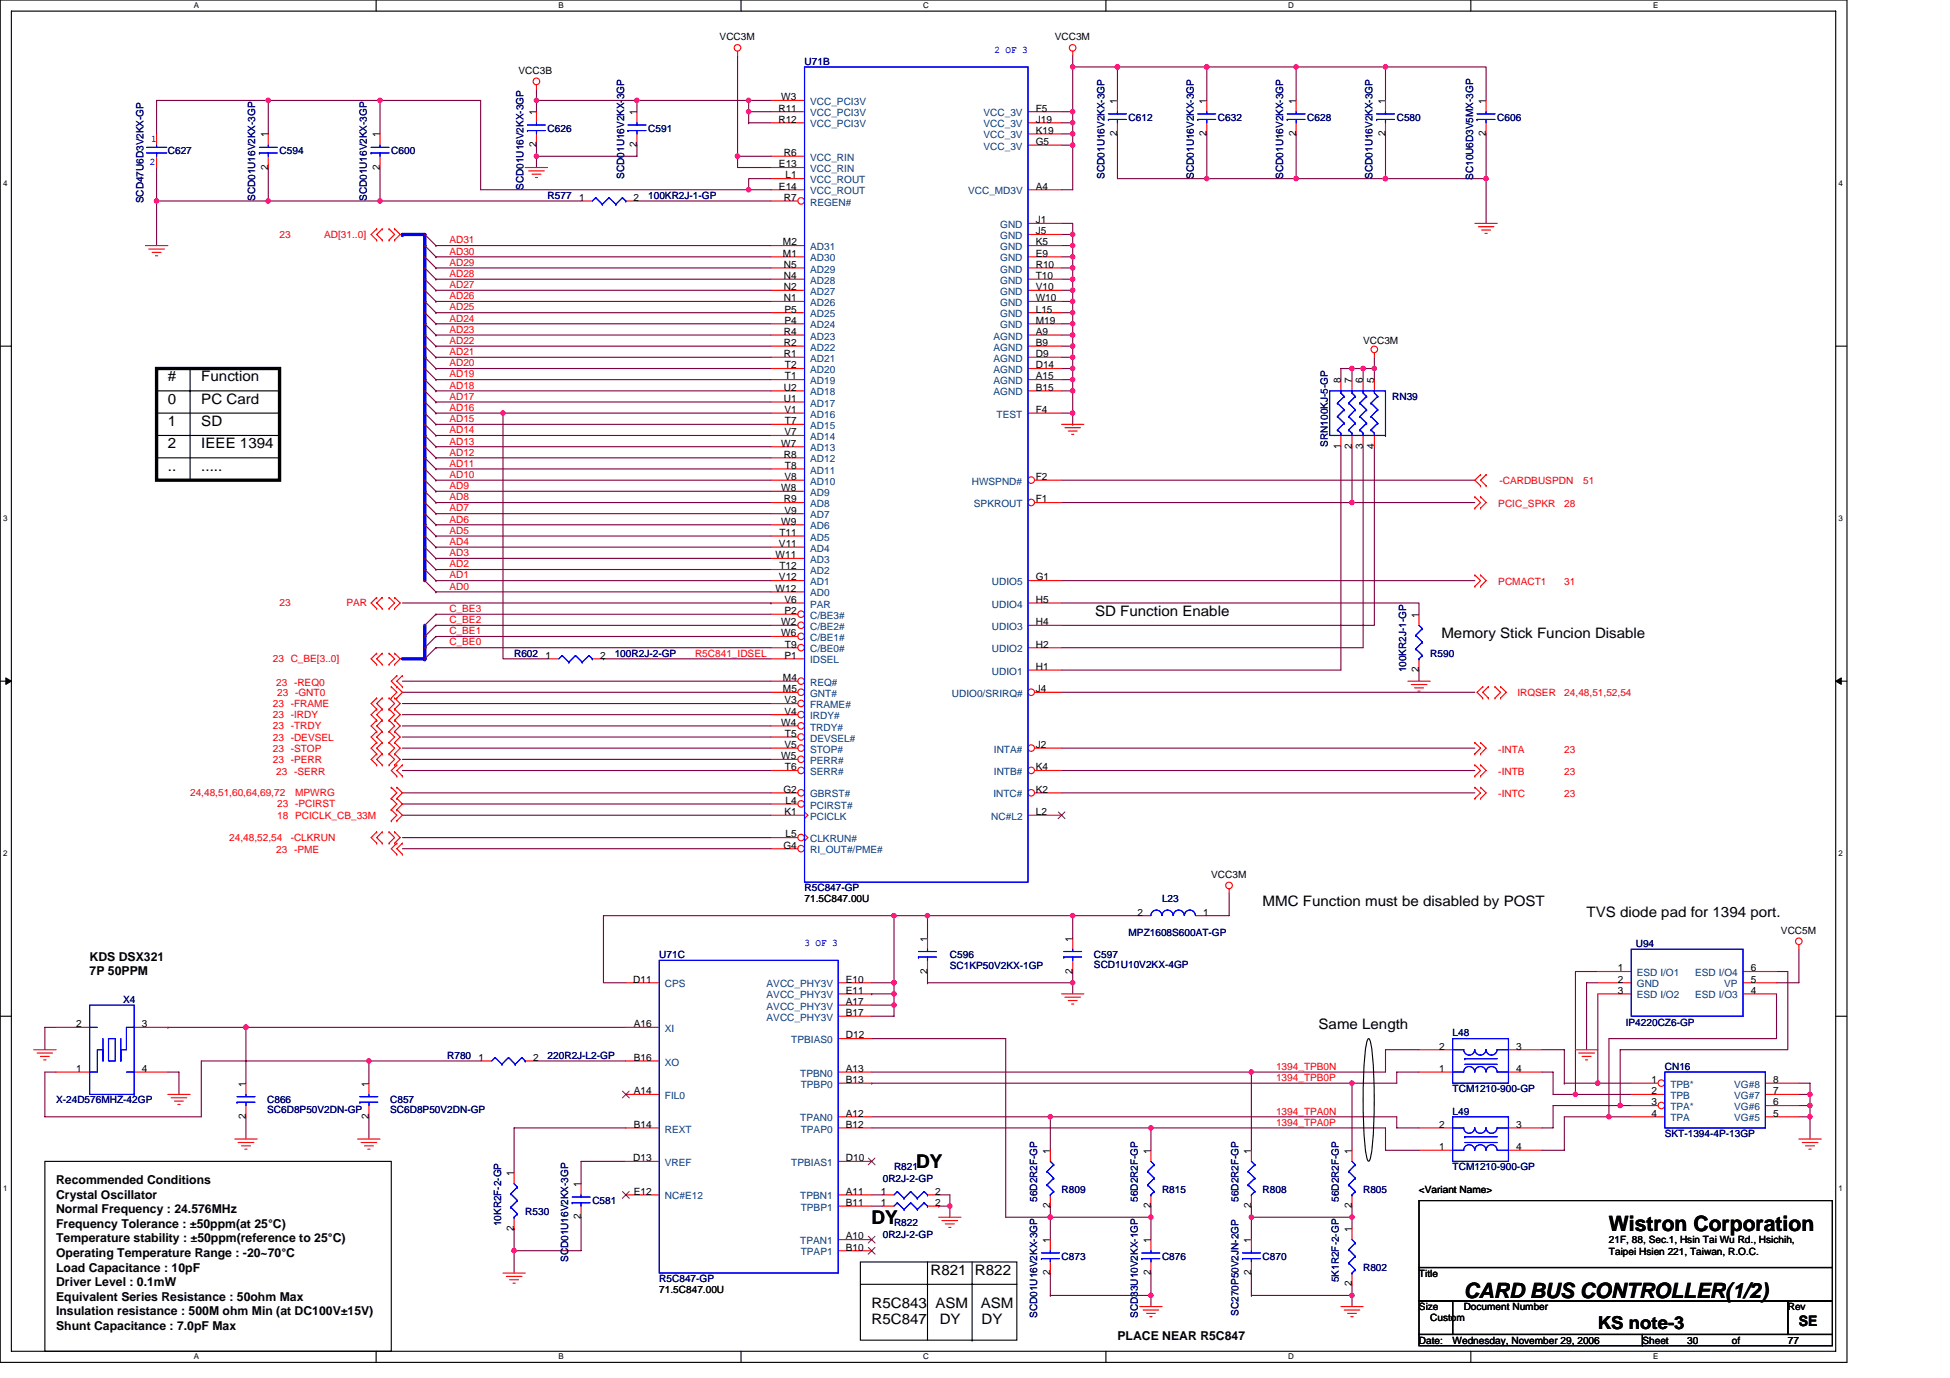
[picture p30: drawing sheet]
<svg xmlns="http://www.w3.org/2000/svg" width="297mm" height="210mm" viewBox="0 0 297 210" stroke-linecap="round" stroke-linejoin="round" font-family="sans-serif">
<defs><g id="words">
<g font-size="3.2">
<text x="245.1" y="187.6">Wistron Corporation</text>
<text x="223" y="197.8">CARD BUS CONTROLLER(1/2)</text>
</g>
<g font-size="2.9">
<text x="139.6" y="177.9">DY</text>
<text x="132.8" y="186.5">DY</text>
</g>
<text font-size="2.7" x="243.4" y="202.5">KS note-3</text>
<g font-size="2.2">
<text x="25.6" y="58.1">#</text>
<text x="30.7" y="58.1">Function</text>
<text x="25.6" y="61.5">0</text>
<text x="25.6" y="64.9">1</text>
<text x="30.7" y="61.5">PC Card</text>
<text x="30.7" y="64.9">SD</text>
<text x="25.6" y="68.3">2</text>
<text x="25.6" y="71.7">..</text>
<text x="30.7" y="68.3">IEEE 1394</text>
<text x="30.7" y="71.7">.....</text>
<text x="166.8" y="93.9">SD Function Enable</text>
<text x="219.6" y="97.3">Memory Stick Funcion Disable</text>
<text x="192.3" y="138.1">MMC Function must be disabled by POST</text>
<text x="241.7" y="139.8">TVS diode pad for 1394 port.</text>
<text x="200.8" y="156.8">Same Length</text>
<text x="141.7" y="194.3">R821 R822</text>
<text x="132.8" y="199.3">R5C843 ASM</text>
<text x="132.8" y="201.8">R5C847</text>
<text x="143.1" y="201.8">DY</text>
<text x="149.4" y="199.3">ASM</text>
<text x="149.5" y="201.8">DY</text>
<text x="274" y="202">SE</text>
</g>
<g font-size="1.9">
<text x="13.6" y="146.4">KDS DSX321</text>
<text x="13.6" y="148.6">7P 50PPM</text>
<text x="8.5" y="180.4">Recommended Conditions</text>
<text x="8.5" y="182.6">Crystal Oscillator</text>
<text x="8.5" y="184.9">Normal Frequency : 24.576MHz</text>
<text x="8.5" y="187.1">Frequency Tolerance : ±50ppm(at 25°C)</text>
<text x="8.5" y="189.3">Temperature stability : ±50ppm(reference to 25°C)</text>
<text x="8.5" y="191.5">Operating Temperature Range : -20~70°C</text>
<text x="8.5" y="193.8">Load Capacitance : 10pF</text>
<text x="8.5" y="196">Driver Level : 0.1mW</text>
<text x="8.5" y="198.2">Equivalent Series Resistance : 50ohm Max</text>
<text x="8.5" y="200.4">Insulation resistance : 500M ohm Min (at DC100V±15V)</text>
<text x="8.5" y="202.6">Shunt Capacitance : 7.0pF Max</text>
<text x="170.2" y="204.2">PLACE NEAR R5C847</text>
</g>
<g font-size="1.5">
<text x="79" y="11.2">VCC3B</text>
<text x="109.6" y="6.1">VCC3M</text>
<text x="160.7" y="6.1">VCC3M</text>
<text x="81.7" y="17.5" transform="rotate(-90 81.7 17.5)">1</text>
<text x="97" y="17.5" transform="rotate(-90 97 17.5)">1</text>
<text x="118.6" y="17">R11</text>
<text x="119" y="15.3">W3</text>
<text x="157.8" y="17">F5</text>
<text x="170.2" y="15.8" transform="rotate(-90 170.2 15.8)">1</text>
<text x="183.8" y="15.8" transform="rotate(-90 183.8 15.8)">1</text>
<text x="197.4" y="15.8" transform="rotate(-90 197.4 15.8)">1</text>
<text x="211" y="15.8" transform="rotate(-90 211 15.8)">1</text>
<text x="226.4" y="15.8" transform="rotate(-90 226.4 15.8)">1</text>
<text x="40.8" y="20.9" transform="rotate(-90 40.8 20.9)">1</text>
<text x="57.9" y="20.9" transform="rotate(-90 57.9 20.9)">1</text>
<text x="81.7" y="22.4" transform="rotate(-90 81.7 22.4)">2</text>
<text x="97" y="22.4" transform="rotate(-90 97 22.4)">2</text>
<text x="118.6" y="18.7">R12</text>
<text x="119.4" y="23.8">R6</text>
<text x="157.8" y="22.1">G5</text>
<text x="157.8" y="18.7">J19</text>
<text x="157.8" y="20.4">K19</text>
<text x="170.2" y="20.7" transform="rotate(-90 170.2 20.7)">2</text>
<text x="183.8" y="20.7" transform="rotate(-90 183.8 20.7)">2</text>
<text x="197.4" y="20.7" transform="rotate(-90 197.4 20.7)">2</text>
<text x="211" y="20.7" transform="rotate(-90 211 20.7)">2</text>
<text x="226.4" y="20.7" transform="rotate(-90 226.4 20.7)">2</text>
<text x="40.8" y="25.8" transform="rotate(-90 40.8 25.8)">2</text>
<text x="57.9" y="25.8" transform="rotate(-90 57.9 25.8)">2</text>
<text x="118.7" y="25.5">E13</text>
<text x="118.7" y="28.9">E14</text>
<text x="119.7" y="27.2">L1</text>
<text x="157.8" y="28.9">A4</text>
<text x="88.2" y="30.6">1</text>
<text x="96.5" y="30.6">2</text>
<text x="119.4" y="30.6">R7</text>
<text x="157.8" y="34">J1</text>
<text x="157.8" y="35.7">J5</text>
<text x="119.3" y="39.1">M1</text>
<text x="119.3" y="37.4">M2</text>
<text x="119.4" y="40.8">N5</text>
<text x="157.8" y="37.4">K5</text>
<text x="157.8" y="39.1">E9</text>
<text x="157.8" y="40.8">R10</text>
<text x="119.4" y="45.9">N1</text>
<text x="119.4" y="44.2">N2</text>
<text x="119.4" y="42.5">N4</text>
<text x="119.5" y="47.6">P5</text>
<text x="157.8" y="42.5">T10</text>
<text x="157.8" y="44.2">V10</text>
<text x="157.8" y="45.9">W10</text>
<text x="157.8" y="47.6">L15</text>
<text x="119.4" y="52.7">R2</text>
<text x="119.4" y="51">R4</text>
<text x="119.5" y="49.3">P4</text>
<text x="157.8" y="49.3">M19</text>
<text x="157.8" y="51">A9</text>
<text x="157.8" y="52.7">B9</text>
<text x="207.6" y="52.4">VCC3M</text>
<text x="119.4" y="59.5">U2</text>
<text x="119.4" y="54.4">R1</text>
<text x="119.6" y="57.8">T1</text>
<text x="119.6" y="56.1">T2</text>
<text x="157.8" y="56.1">D14</text>
<text x="157.8" y="57.8">A15</text>
<text x="157.8" y="59.5">B15</text>
<text x="157.8" y="54.4">D9</text>
<text x="204.2" y="58.4" transform="rotate(-90 204.2 58.4)">8</text>
<text x="205.9" y="58.4" transform="rotate(-90 205.9 58.4)">7</text>
<text x="207.6" y="58.4" transform="rotate(-90 207.6 58.4)">6</text>
<text x="209.3" y="58.4" transform="rotate(-90 209.3 58.4)">5</text>
<text x="119.4" y="61.2">U1</text>
<text x="119.5" y="62.9">V1</text>
<text x="119.6" y="64.6">T7</text>
<text x="157.8" y="62.9">F4</text>
<text x="119" y="68.1">W7</text>
<text x="119.4" y="69.7">R8</text>
<text x="119.5" y="66.3">V7</text>
<text x="119.6" y="71.4">T8</text>
<text x="204.2" y="68.4" transform="rotate(-90 204.2 68.4)">1</text>
<text x="205.9" y="68.4" transform="rotate(-90 205.9 68.4)">2</text>
<text x="207.6" y="68.4" transform="rotate(-90 207.6 68.4)">3</text>
<text x="209.3" y="68.4" transform="rotate(-90 209.3 68.4)">4</text>
<text x="119" y="74.8">W8</text>
<text x="119.4" y="76.6">R9</text>
<text x="119.5" y="73.2">V8</text>
<text x="157.8" y="73.2">F2</text>
<text x="157.8" y="76.6">F1</text>
<text x="118.7" y="83.4">V11</text>
<text x="118.7" y="81.7">T11</text>
<text x="119" y="79.9">W9</text>
<text x="119.5" y="78.3">V9</text>
<text x="118.1" y="85.1">W11</text>
<text x="118.7" y="88.5">V12</text>
<text x="118.7" y="86.8">T12</text>
<text x="157.8" y="88.5">G1</text>
<text x="118.1" y="90.2">W12</text>
<text x="119" y="95.3">W2</text>
<text x="119.5" y="93.6">P2</text>
<text x="119.5" y="91.9">V6</text>
<text x="157.8" y="91.9">H5</text>
<text x="157.8" y="95.3">H4</text>
<text x="216.1" y="94.1" transform="rotate(-90 216.1 94.1)">1</text>
<text x="83.1" y="100.4">1</text>
<text x="91.4" y="100.4">2</text>
<text x="119" y="97">W6</text>
<text x="119.5" y="100.4">P1</text>
<text x="119.6" y="98.7">T9</text>
<text x="157.8" y="98.7">H2</text>
<text x="119.3" y="103.8">M4</text>
<text x="119.3" y="105.5">M5</text>
<text x="119.5" y="107.2">V3</text>
<text x="157.8" y="102.1">H1</text>
<text x="157.8" y="105.5">J4</text>
<text x="216.1" y="102.4" transform="rotate(-90 216.1 102.4)">2</text>
<text x="119" y="110.6">W4</text>
<text x="119.5" y="114">V5</text>
<text x="119.5" y="108.9">V4</text>
<text x="119.6" y="112.3">T5</text>
<text x="157.8" y="114">J2</text>
<text x="119" y="115.7">W5</text>
<text x="119.6" y="117.4">T6</text>
<text x="157.8" y="117.4">K4</text>
<text x="119.3" y="120.8">G2</text>
<text x="119.5" y="124.2">K1</text>
<text x="119.7" y="122.5">L4</text>
<text x="157.8" y="124.2">L2</text>
<text x="157.8" y="120.8">K2</text>
<text x="119.3" y="129.3">G4</text>
<text x="119.7" y="127.6">L5</text>
<text x="122.6" y="137.5">71.5C847.00U</text>
<text x="184.5" y="133.8">VCC3M</text>
<text x="141.3" y="143.5" transform="rotate(-90 141.3 143.5)">1</text>
<text x="163.4" y="143.5" transform="rotate(-90 163.4 143.5)">1</text>
<text x="173.3" y="139.5">2</text>
<text x="183.3" y="139.5">1</text>
<text x="271.3" y="142.3">VCC5M</text>
<text x="96.5" y="149.7">D11</text>
<text x="128.9" y="149.7">E10</text>
<text x="141.3" y="148.4" transform="rotate(-90 141.3 148.4)">2</text>
<text x="163.4" y="148.4" transform="rotate(-90 163.4 148.4)">2</text>
<text x="246.5" y="148">1</text>
<text x="246.5" y="149.7">2</text>
<text x="266.7" y="149.7">5</text>
<text x="266.7" y="148">6</text>
<text x="128.9" y="151.4">E11</text>
<text x="128.9" y="153.1">A17</text>
<text x="128.9" y="154.8">B17</text>
<text x="246.5" y="151.4">3</text>
<text x="266.7" y="151.4">4</text>
<text x="11.6" y="156.5">2</text>
<text x="21.6" y="156.5">3</text>
<text x="72.9" y="161.6">1</text>
<text x="81.2" y="161.6">2</text>
<text x="96.5" y="156.5">A16</text>
<text x="96.5" y="161.6">B16</text>
<text x="128.9" y="158.2">D12</text>
<text x="219.2" y="159.9">2</text>
<text x="231" y="159.9">3</text>
<text x="11.6" y="163.3">1</text>
<text x="21.6" y="163.3">4</text>
<text x="37.4" y="165.6" transform="rotate(-90 37.4 165.6)">1</text>
<text x="56.2" y="165.6" transform="rotate(-90 56.2 165.6)">1</text>
<text x="96.5" y="166.8">A14</text>
<text x="128.9" y="163.3">A13</text>
<text x="128.9" y="165">B13</text>
<text x="219.2" y="163.3">1</text>
<text x="231" y="163.3">4</text>
<text x="251.6" y="165">1</text>
<text x="251.6" y="166.8">2</text>
<text x="270.1" y="166.8">7</text>
<text x="270.1" y="165">8</text>
<text x="37.4" y="170.5" transform="rotate(-90 37.4 170.5)">2</text>
<text x="56.2" y="170.5" transform="rotate(-90 56.2 170.5)">2</text>
<text x="96.5" y="171.9">B14</text>
<text x="128.9" y="170.2">A12</text>
<text x="128.9" y="171.9">B12</text>
<text x="219.2" y="171.9">2</text>
<text x="231" y="171.9">3</text>
<text x="251.6" y="168.4">3</text>
<text x="251.6" y="170.2">4</text>
<text x="270.1" y="170.2">5</text>
<text x="270.1" y="168.4">6</text>
<text x="78.3" y="179.2" transform="rotate(-90 78.3 179.2)">1</text>
<text x="96.5" y="177">D13</text>
<text x="128.9" y="177">D10</text>
<text x="160" y="175.8" transform="rotate(-90 160 175.8)">1</text>
<text x="175.3" y="175.8" transform="rotate(-90 175.3 175.8)">1</text>
<text x="190.6" y="175.8" transform="rotate(-90 190.6 175.8)">1</text>
<text x="205.9" y="175.8" transform="rotate(-90 205.9 175.8)">1</text>
<text x="219.2" y="175.3">1</text>
<text x="231" y="175.3">4</text>
<text x="88.5" y="185.8" transform="rotate(-90 88.5 185.8)">2</text>
<text x="88.5" y="180.9" transform="rotate(-90 88.5 180.9)">1</text>
<text x="96.5" y="182.1">E12</text>
<text x="128.9" y="182.1">A11</text>
<text x="128.9" y="183.8">B11</text>
<text x="134.2" y="182.1">1</text>
<text x="134.2" y="183.8">1</text>
<text x="142.5" y="182.1">2</text>
<text x="142.5" y="183.8">2</text>
<text x="160" y="184.1" transform="rotate(-90 160 184.1)">2</text>
<text x="175.3" y="184.1" transform="rotate(-90 175.3 184.1)">2</text>
<text x="190.6" y="184.1" transform="rotate(-90 190.6 184.1)">2</text>
<text x="205.9" y="184.1" transform="rotate(-90 205.9 184.1)">2</text>
<text x="216.2" y="181.8">&lt;Variant Name&gt;</text>
<text x="78.3" y="187.5" transform="rotate(-90 78.3 187.5)">2</text>
<text x="128.9" y="188.9">A10</text>
<text x="128.9" y="190.6">B10</text>
<text x="160" y="189.4" transform="rotate(-90 160 189.4)">1</text>
<text x="175.3" y="189.4" transform="rotate(-90 175.3 189.4)">1</text>
<text x="190.6" y="189.4" transform="rotate(-90 190.6 189.4)">1</text>
<text x="205.9" y="187.7" transform="rotate(-90 205.9 187.7)">1</text>
<text x="245.1" y="189.4">21F, 88, Sec.1, Hsin Tai Wu Rd., Hsichih,</text>
<text x="245.1" y="191.2">Taipei Hsien 221, Taiwan, R.O.C.</text>
<text x="100.4" y="197.1">71.5C847.00U</text>
<text x="160" y="194.3" transform="rotate(-90 160 194.3)">2</text>
<text x="175.3" y="194.3" transform="rotate(-90 175.3 194.3)">2</text>
<text x="190.6" y="194.3" transform="rotate(-90 190.6 194.3)">2</text>
<text x="205.9" y="196" transform="rotate(-90 205.9 196)">2</text>
<text x="216.2" y="194.5">Title</text>
<text x="216.2" y="199.6">Size</text>
<text x="217.9" y="201.3">Custom</text>
<text x="223" y="199.6">Document Number</text>
<text x="272.3" y="199.6">Rev</text>
<text x="216.2" y="204.7">Date:</text>
<text x="221.3" y="204.7">Wednesday, November 29, 2006</text>
<text x="250.2" y="204.7">Sheet</text>
<text x="257" y="204.7">30</text>
<text x="263.8" y="204.7">of</text>
<text x="272.3" y="204.7">77</text>
</g>
<g font-size="1.5" fill="#000080">
<text x="122.6" y="9.9">U71B</text>
<text x="25.6" y="23.5">C627</text>
<text x="42.6" y="23.5">C594</text>
<text x="59.6" y="23.5">C600</text>
<text x="83.4" y="20.1">C626</text>
<text x="98.7" y="20.1">C591</text>
<text x="171.9" y="18.4">C612</text>
<text x="185.5" y="18.4">C632</text>
<text x="199.1" y="18.4">C628</text>
<text x="212.8" y="18.4">C580</text>
<text x="228.1" y="18.4">C606</text>
<text x="79.7" y="28.9" transform="rotate(-90 79.7 28.9)">SCD01U16V2KX-3GP</text>
<text x="95.1" y="27.2" transform="rotate(-90 95.1 27.2)">SCD01U16V2KX-3GP</text>
<text x="168.2" y="27.2" transform="rotate(-90 168.2 27.2)">SCD01U16V2KX-3GP</text>
<text x="181.8" y="27.2" transform="rotate(-90 181.8 27.2)">SCD01U16V2KX-3GP</text>
<text x="195.4" y="27.2" transform="rotate(-90 195.4 27.2)">SCD01U16V2KX-3GP</text>
<text x="209.1" y="27.2" transform="rotate(-90 209.1 27.2)">SCD01U16V2KX-3GP</text>
<text x="224.4" y="27.4" transform="rotate(-90 224.4 27.4)">SC10U6D3V5MX-3GP</text>
<text x="21.9" y="31" transform="rotate(-90 21.9 31)">SCD47U6D3V2KX-GP</text>
<text x="38.9" y="30.6" transform="rotate(-90 38.9 30.6)">SCD01U16V2KX-3GP</text>
<text x="55.9" y="30.6" transform="rotate(-90 55.9 30.6)">SCD01U16V2KX-3GP</text>
<text x="83.4" y="30.3">R577</text>
<text x="98.7" y="30.3">100KR2J-1-GP</text>
<text x="212.1" y="60.9">RN39</text>
<text x="202.3" y="68.1" transform="rotate(-90 202.3 68.1)">SRN100KJ-5-GP</text>
<text x="78.3" y="100.1">R602</text>
<text x="93.6" y="100.1">100R2J-2-GP</text>
<text x="217.9" y="100.1">R590</text>
<text x="214.2" y="102.4" transform="rotate(-90 214.2 102.4)">100KR2J-1-GP</text>
<text x="122.6" y="135.8">R5C847-GP</text>
<text x="177" y="137.5">L23</text>
<text x="171.9" y="142.6">MPZ1608S600AT-GP</text>
<text x="100.4" y="146">U71C</text>
<text x="144.7" y="146">C596</text>
<text x="144.7" y="147.7">SC1KP50V2KX-1GP</text>
<text x="166.6" y="146">C597</text>
<text x="166.6" y="147.6">SCD1U10V2KX-4GP</text>
<text x="249.2" y="144.3">U94</text>
<text x="18.8" y="152.8">X4</text>
<text x="68.1" y="161.3">R780</text>
<text x="83.4" y="161.3">220R2J-L2-GP</text>
<text x="221.3" y="157.9">L48</text>
<text x="247.6" y="156.4">IP4220CZ6-GP</text>
<text x="221.3" y="166.4">TCM1210-900-GP</text>
<text x="253.6" y="163">CN16</text>
<text x="8.5" y="168.1">X-24D576MHZ-42GP</text>
<text x="40.7" y="168.1">C866</text>
<text x="40.7" y="169.7">SC6D8P50V2DN-GP</text>
<text x="59.4" y="168.1">C857</text>
<text x="59.4" y="169.7">SC6D8P50V2DN-GP</text>
<text x="221.3" y="169.8">L49</text>
<text x="253.6" y="173.2">SKT-1394-4P-13GP</text>
<text x="136.2" y="178.4">R821</text>
<text x="221.3" y="178.4">TCM1210-900-GP</text>
<text x="80" y="185.2">R530</text>
<text x="90.2" y="183.5">C581</text>
<text x="134.5" y="180.1">0R2J-2-GP</text>
<text x="158" y="183.1" transform="rotate(-90 158 183.1)">56D2R2F-GP</text>
<text x="161.7" y="181.8">R809</text>
<text x="173.3" y="183.1" transform="rotate(-90 173.3 183.1)">56D2R2F-GP</text>
<text x="177" y="181.8">R815</text>
<text x="188.7" y="183.1" transform="rotate(-90 188.7 183.1)">56D2R2F-GP</text>
<text x="192.3" y="181.8">R808</text>
<text x="204" y="183.1" transform="rotate(-90 204 183.1)">56D2R2F-GP</text>
<text x="207.6" y="181.8">R805</text>
<text x="76.3" y="186.9" transform="rotate(-90 76.3 186.9)">10KR2F-2-GP</text>
<text x="134.5" y="188.6">0R2J-2-GP</text>
<text x="136.2" y="186.9">R822</text>
<text x="161.7" y="192">C873</text>
<text x="177" y="192">C876</text>
<text x="192.3" y="192">C870</text>
<text x="86.5" y="192.3" transform="rotate(-90 86.5 192.3)">SCD01U16V2KX-3GP</text>
<text x="100.4" y="195.4">R5C847-GP</text>
<text x="204" y="195.4" transform="rotate(-90 204 195.4)">5K1R2F-2-GP</text>
<text x="207.6" y="193.7">R802</text>
<text x="158" y="200.8" transform="rotate(-90 158 200.8)">SCD01U16V2KX-3GP</text>
<text x="173.3" y="200.8" transform="rotate(-90 173.3 200.8)">SCD33U10V2KX-1GP</text>
<text x="188.7" y="200.5" transform="rotate(-90 188.7 200.5)">SC270P50V2JN-2GP</text>
</g>
<g font-size="1.5" fill="#00f">
<text x="151.5" y="8">2 OF 3</text>
<text x="23" y="21.6">1</text>
<text x="22.8" y="25.2">2</text>
<text x="122.6" y="144.1">3 OF 3</text>
</g>
<g font-size="1.5" fill="#004080">
<text x="123.4" y="16">VCC_PCI3V</text>
<text x="123.4" y="17.7">VCC_PCI3V</text>
<text x="149.8" y="17.7">VCC_3V</text>
<text x="123.4" y="19.4">VCC_PCI3V</text>
<text x="149.8" y="22.8">VCC_3V</text>
<text x="149.8" y="19.4">VCC_3V</text>
<text x="149.8" y="21.1">VCC_3V</text>
<text x="123.4" y="27.9">VCC_ROUT</text>
<text x="123.4" y="24.5">VCC_RIN</text>
<text x="123.4" y="26.2">VCC_RIN</text>
<text x="123.4" y="29.6">VCC_ROUT</text>
<text x="147.5" y="29.6">VCC_MD3V</text>
<text x="123.4" y="31.3">REGEN#</text>
<text x="152.4" y="34.7">GND</text>
<text x="123.4" y="41.5">AD29</text>
<text x="123.4" y="39.8">AD30</text>
<text x="123.4" y="38.1">AD31</text>
<text x="152.4" y="36.4">GND</text>
<text x="152.4" y="38.1">GND</text>
<text x="152.4" y="39.8">GND</text>
<text x="152.4" y="41.5">GND</text>
<text x="123.4" y="46.6">AD26</text>
<text x="123.4" y="44.9">AD27</text>
<text x="123.4" y="43.2">AD28</text>
<text x="152.4" y="43.2">GND</text>
<text x="152.4" y="44.9">GND</text>
<text x="152.4" y="46.6">GND</text>
<text x="123.4" y="53.4">AD22</text>
<text x="123.4" y="51.8">AD23</text>
<text x="123.4" y="50">AD24</text>
<text x="123.4" y="48.3">AD25</text>
<text x="151.3" y="51.8">AGND</text>
<text x="151.3" y="53.4">AGND</text>
<text x="152.4" y="48.3">GND</text>
<text x="152.4" y="50">GND</text>
<text x="123.4" y="58.5">AD19</text>
<text x="123.4" y="56.9">AD20</text>
<text x="123.4" y="55.1">AD21</text>
<text x="151.3" y="56.9">AGND</text>
<text x="151.3" y="58.5">AGND</text>
<text x="151.3" y="55.1">AGND</text>
<text x="123.4" y="65.4">AD15</text>
<text x="123.4" y="63.6">AD16</text>
<text x="123.4" y="62">AD17</text>
<text x="123.4" y="60.3">AD18</text>
<text x="151.3" y="60.3">AGND</text>
<text x="151.8" y="63.6">TEST</text>
<text x="123.4" y="70.5">AD12</text>
<text x="123.4" y="68.8">AD13</text>
<text x="123.4" y="67.1">AD14</text>
<text x="123.4" y="77.3">AD8</text>
<text x="123.4" y="75.6">AD9</text>
<text x="123.4" y="73.9">AD10</text>
<text x="123.4" y="72.2">AD11</text>
<text x="148" y="73.9">HWSPND#</text>
<text x="148.4" y="77.3">SPKROUT</text>
<text x="123.4" y="82.4">AD5</text>
<text x="123.4" y="80.7">AD6</text>
<text x="123.4" y="79">AD7</text>
<text x="123.4" y="89.2">AD1</text>
<text x="123.4" y="87.5">AD2</text>
<text x="123.4" y="85.8">AD3</text>
<text x="123.4" y="84.1">AD4</text>
<text x="151.1" y="89.2">UDIO5</text>
<text x="123.4" y="96">C/BE2#</text>
<text x="123.4" y="94.3">C/BE3#</text>
<text x="123.4" y="90.9">AD0</text>
<text x="123.4" y="92.6">PAR</text>
<text x="151.1" y="92.6">UDIO4</text>
<text x="151.1" y="96">UDIO3</text>
<text x="123.4" y="99.4">C/BE0#</text>
<text x="123.4" y="97.7">C/BE1#</text>
<text x="123.4" y="101.1">IDSEL</text>
<text x="151.1" y="99.4">UDIO2</text>
<text x="123.4" y="104.5">REQ#</text>
<text x="123.4" y="106.2">GNT#</text>
<text x="123.4" y="107.9">FRAME#</text>
<text x="145" y="106.2">UDIO0/SRIRQ#</text>
<text x="151.1" y="102.8">UDIO1</text>
<text x="123.4" y="113">DEVSEL#</text>
<text x="123.4" y="111.3">TRDY#</text>
<text x="123.4" y="109.6">IRDY#</text>
<text x="123.4" y="118.1">SERR#</text>
<text x="123.4" y="116.4">PERR#</text>
<text x="123.4" y="114.7">STOP#</text>
<text x="151.4" y="114.7">INTA#</text>
<text x="151.4" y="118.1">INTB#</text>
<text x="123.4" y="123.2">PCIRST#</text>
<text x="123.4" y="124.9">PCICLK</text>
<text x="123.4" y="121.5">GBRST#</text>
<text x="151" y="124.9">NC#L2</text>
<text x="151.3" y="121.5">INTC#</text>
<text x="123.4" y="130">RI_OUT#/PME#</text>
<text x="123.4" y="128.3">CLKRUN#</text>
<text x="249.3" y="148.7">ESD I/O1</text>
<text x="258.2" y="148.7">ESD I/O4</text>
<text x="101.3" y="150.5">CPS</text>
<text x="116.8" y="150.5">AVCC_PHY3V</text>
<text x="116.8" y="152.1">AVCC_PHY3V</text>
<text x="116.8" y="153.9">AVCC_PHY3V</text>
<text x="116.8" y="155.6">AVCC_PHY3V</text>
<text x="249.3" y="150.5">GND</text>
<text x="249.3" y="152.1">ESD I/O2</text>
<text x="258.2" y="152.1">ESD I/O3</text>
<text x="262.6" y="150.5">VP</text>
<text x="101.3" y="157.2">XI</text>
<text x="120.5" y="159">TPBIAS0</text>
<text x="101.3" y="162.4">XO</text>
<text x="101.3" y="167.5">FIL0</text>
<text x="121.9" y="164.1">TPBN0</text>
<text x="122" y="165.8">TPBP0</text>
<text x="254.4" y="165.8">TPB*</text>
<text x="254.4" y="167.5">TPB</text>
<text x="264.2" y="167.5">VG#7</text>
<text x="264.2" y="165.8">VG#8</text>
<text x="101.3" y="172.6">REXT</text>
<text x="121.9" y="170.9">TPAN0</text>
<text x="122" y="172.6">TPAP0</text>
<text x="254.4" y="169.2">TPA*</text>
<text x="254.4" y="170.9">TPA</text>
<text x="264.2" y="170.9">VG#5</text>
<text x="264.2" y="169.2">VG#6</text>
<text x="101.3" y="177.7">VREF</text>
<text x="120.5" y="177.7">TPBIAS1</text>
<text x="101.3" y="182.8">NC#E12</text>
<text x="121.9" y="182.8">TPBN1</text>
<text x="122" y="184.5">TPBP1</text>
<text x="121.9" y="189.6">TPAN1</text>
<text x="122" y="191.3">TPAP1</text>
</g>
<g font-size="1.5" fill="#f00">
<text x="42.6" y="36.3">23</text>
<text x="49.4" y="36.3">AD[31..0]</text>
<text x="68.4" y="37.1">AD31</text>
<text x="68.4" y="38.8">AD30</text>
<text x="68.4" y="40.5">AD29</text>
<text x="68.4" y="45.6">AD26</text>
<text x="68.4" y="42.2">AD28</text>
<text x="68.4" y="43.9">AD27</text>
<text x="68.4" y="47.3">AD25</text>
<text x="68.4" y="50.7">AD23</text>
<text x="68.4" y="49">AD24</text>
<text x="68.4" y="52.4">AD22</text>
<text x="68.4" y="54.1">AD21</text>
<text x="68.4" y="55.8">AD20</text>
<text x="68.4" y="57.5">AD19</text>
<text x="68.4" y="59.2">AD18</text>
<text x="68.4" y="60.9">AD17</text>
<text x="68.4" y="64.3">AD15</text>
<text x="68.4" y="62.6">AD16</text>
<text x="68.4" y="67.7">AD13</text>
<text x="68.4" y="66">AD14</text>
<text x="68.4" y="69.4">AD12</text>
<text x="68.4" y="71.1">AD11</text>
<text x="68.4" y="72.8">AD10</text>
<text x="68.4" y="76.2">AD8</text>
<text x="68.4" y="74.5">AD9</text>
<text x="68.4" y="77.9">AD7</text>
<text x="228.2" y="77.3">PCIC_SPKR</text>
<text x="228.4" y="73.7">-CARDBUSPDN</text>
<text x="238.3" y="77.3">28</text>
<text x="241.2" y="73.7">51</text>
<text x="68.4" y="79.6">AD6</text>
<text x="68.4" y="81.3">AD5</text>
<text x="68.4" y="83">AD4</text>
<text x="68.4" y="84.8">AD3</text>
<text x="68.4" y="86.4">AD2</text>
<text x="68.4" y="89.9">AD0</text>
<text x="68.4" y="88.1">AD1</text>
<text x="228.2" y="89.2">PCMACT1</text>
<text x="238.3" y="89.2">31</text>
<text x="42.6" y="92.4">23</text>
<text x="52.8" y="92.4">PAR</text>
<text x="68.4" y="93.3">C_BE3</text>
<text x="68.4" y="95">C_BE2</text>
<text x="41.5" y="100.9">23 C_BE[3..0]</text>
<text x="68.4" y="98.4">C_BE0</text>
<text x="68.4" y="96.6">C_BE1</text>
<text x="105.9" y="100.1">R5C841_IDSEL</text>
<text x="41.5" y="107.7">23 -FRAME</text>
<text x="42.1" y="104.5">23 -REQ0</text>
<text x="42.2" y="106">23 -GNT0</text>
<text x="231.1" y="106">IRQSER</text>
<text x="238.3" y="106">24,48,51,52,54</text>
<text x="41.5" y="109.4">23 -IRDY</text>
<text x="41.5" y="111.1">23 -TRDY</text>
<text x="41.5" y="112.8">23 -DEVSEL</text>
<text x="41.5" y="114.5">23 -STOP</text>
<text x="41.5" y="116.2">23 -PERR</text>
<text x="42.1" y="118.1">23 -SERR</text>
<text x="228.2" y="114.7">-INTA</text>
<text x="228.2" y="118.1">-INTB</text>
<text x="238.3" y="114.7">23</text>
<text x="238.3" y="118.1">23</text>
<text x="29" y="121.3">24,48,51,60,64,69,72</text>
<text x="42.2" y="123">23 -PCIRST</text>
<text x="42.2" y="124.8">18 PCICLK_CB_33M</text>
<text x="45" y="121.3">MPWRG</text>
<text x="228.2" y="121.5">-INTC</text>
<text x="238.3" y="121.5">23</text>
<text x="34.9" y="128.1">24,48,52,54</text>
<text x="42.1" y="130">23 -PME</text>
<text x="44.3" y="128.1">-CLKRUN</text>
<text x="194.4" y="163">1394_TPB0N</text>
<text x="194.4" y="164.7">1394_TPB0P</text>
<text x="194.4" y="169.8">1394_TPA0N</text>
<text x="194.4" y="171.5">1394_TPA0P</text>
</g>
<g font-size="1.2">
<text x="29.5" y="1.2">A</text>
<text x="85.1" y="1.2">B</text>
<text x="140.6" y="1.2">C</text>
<text x="196.2" y="1.2">D</text>
<text x="251.8" y="1.2">E</text>
<text x=".5" y="28.3">4</text>
<text x="280.1" y="28.3">4</text>
<text x=".5" y="79.4">3</text>
<text x="280.1" y="79.4">3</text>
<text x=".5" y="130.4">2</text>
<text x="280.1" y="130.4">2</text>
<text x=".5" y="181.5">1</text>
<text x="280.1" y="181.5">1</text>
<text x="29.5" y="207.2">A</text>
<text x="85.1" y="207.2">B</text>
<text x="140.6" y="207.2">C</text>
<text x="196.2" y="207.2">D</text>
<text x="251.8" y="207.2">E</text>
</g>
</g></defs>
<path d="M0 0h281.3v207.6h-281.3zM1.7 1.7h277.9v204.2h-277.9z" fill="none" stroke="#000" stroke-width=".17"/>
<g fill="#fff">
<path d="M29.5 .2h.8v1.3h-.8z"/>
<path d="M29.5 206.1h.8v1.3h-.8z"/>
</g>
<path d="M57.3 0v1.7M57.3 205.9v1.7" fill="none" stroke="#000" stroke-width=".17"/>
<g fill="#fff">
<path d="M85.1 .2h.7v1.3h-.7z"/>
<path d="M85.1 206.1h.7v1.3h-.7z"/>
</g>
<path d="M112.9 0v1.7M112.9 205.9v1.7" fill="none" stroke="#000" stroke-width=".17"/>
<g fill="#fff">
<path d="M140.6 .2h.9v1.3h-.9z"/>
<path d="M140.6 206.1h.9v1.3h-.9z"/>
</g>
<path d="M168.5 0v1.7M168.5 205.9v1.7" fill="none" stroke="#000" stroke-width=".17"/>
<g fill="#fff">
<path d="M196.2 .2h.9v1.3h-.9z"/>
<path d="M196.2 206.1h.9v1.3h-.9z"/>
</g>
<path d="M224 0v1.7M224 205.9v1.7" fill="none" stroke="#000" stroke-width=".17"/>
<g fill="#fff">
<path d="M251.8 .2h.8v1.3h-.8z"/>
<path d="M251.8 206.1h.8v1.3h-.8z"/>
<path d="M.5 27.2h.6v1.4h-.6z"/>
<path d="M280.1 27.2h.6v1.4h-.6z"/>
<path d="M.5 78.3h.6v1.3h-.6z"/>
<path d="M280.1 78.3h.6v1.3h-.6z"/>
</g>
<path d="M0 52.7h1.7M279.6 52.7h1.7" fill="none" stroke="#000" stroke-width=".17"/>
<g fill="#fff">
<path d="M.5 129.3h.6v1.4h-.6z"/>
<path d="M280.1 129.3h.6v1.4h-.6z"/>
</g>
<path d="M0 103.8h1.7M279.6 103.8h1.7" fill="none" stroke="#000" stroke-width=".17"/>
<path d="M.9 103.3l.8 .5-.8 .5zM279.6 103.8l.9-.5v1z" fill="#000" stroke="#000" stroke-width=".15"/>
<g fill="#fff">
<path d="M.5 180.4h.6v1.3h-.6z"/>
<path d="M280.1 180.4h.6v1.3h-.6z"/>
</g>
<g fill="none" stroke="#000" stroke-width=".17">
<path d="M23.9 59.6h18.7M29 56.2v17M42.6 59.6h.1M23.9 62.9h18.7M23.9 66.4h18.7M23.9 69.8h18.7M42.6 69.8h.1M0 154.9h1.7M208.3 158.4l.2-.1a2.81 2.81 0 0 1 .5 1.8 72 72 0 0 1-.2 16.4l-.3 .5a2.74 2.74 0 0 1-.5-1.9 80.3 80.3 0 0 1 .1-15.8zM279.6 154.9h1.7M6.8 177h52.8v28.9h-52.8zM131.1 195.7h23.8"/>
<path d="M131.1 192.3h23.8v11.9h-23.8zM141.3 192.3v11.9M148.1 192.3v11.9M216.2 198.2h5.1v5.1h-5.1zM216.2 182.9h62.9v10.2h-62.9zM216.2 193.1h62.9v5.1h-62.9zM221.3 198.2h51v5.1h-51zM272.3 198.2h6.8v5.1h-6.8zM148.1 204.2h.1M216.2 203.3h34v1.8h-34zM250.2 203.3h28.9v1.8h-28.9z"/>
</g>
<g fill="none" stroke="#800040" stroke-width=".17">
<path d="M23.9 15.3v5.1M23.9 15.3h.1M23.9 15.3h17M40.9 15.3v5.1M40.9 15.3h17v5.1M57.9 15.3h15.3v13.6h40.8M57.9 15.3h.1M81.7 15.3v1.7M81.7 15.3h.1M81.7 13.6v1.7M81.7 15.3h32.3M97 15.3v1.7"/>
<path d="M112.3 8.5h.1M112.3 8.5v15.3M114 15.3v1.7h3.5M114 18.7h.1M114 18.7h3.5M114 15.3h3.5M114 15.3h.1M114 17v1.7M161.7 17h1.7M161.7 18.7h1.7M163.4 17h.1M163.4 10.2v6.8"/>
<path d="M163.4 18.7h.1M163.4 8.5v1.7M163.4 17v3.4M163.4 10.2h47.6M170.2 10.2v5.1M170.2 10.2h.1M183.8 10.2h.1M183.8 10.2v5.1M197.4 10.2v5.1M197.4 10.2h.1M211 10.2v5.1M211 10.2h15.4v5.1"/>
<path d="M211 10.2h.1M23.9 30.6v6.8M23.9 30.6h.1M23.9 25.5v5.1M23.9 30.6h17M40.9 25.5v5.1M40.9 30.6h17M57.9 25.5v5.1M57.9 30.6h.1M57.9 30.6h30.6M64.7 35.7h.1M64.7 37.4h.1"/>
<path d="M64.7 39.1h.1M64.7 35.7l1.7 1.7M64.7 37.4l1.7 1.7M64.7 39.1l1.7 1.7M66.4 37.4h.1M66.4 39.1h.1M66.4 37.4h51.1M66.4 39.1h51.1M81.7 22.1v1.7M81.7 23.8h.1M81.7 23.8v1.7M97 22.1v1.7h-15.3"/>
<path d="M97 30.6h20.5M114 28.9h.1M114 28.9h3.5M117.5 23.8h-5.2v1.7h5.2M117.5 27.2h-3.5v1.7M161.7 34h1.7v1.7M161.7 39.1h1.7v1.7M161.7 37.4h1.7v1.7M161.7 35.7h1.7M161.7 22.1h1.7M161.7 20.4h1.7M163.4 39.1h.1"/>
<path d="M163.4 35.7h.1M163.4 37.4h.1M163.4 22.1v6.8h-1.7M163.4 22.1h.1M163.4 20.4h.1M163.4 20.4v1.7M163.4 35.7v1.7M170.2 20.4v6.8h13.6M183.8 27.2h.1M183.8 20.4v6.8M183.8 27.2h42.6M197.4 20.4v6.8"/>
<path d="M197.4 27.2h.1M211 20.4v6.8M211 27.2h.1M226.4 27.2h.1M226.4 20.4v6.8M226.4 27.2v6.8M64.7 40.8h.1M64.7 42.5h.1M64.7 44.2h.1M64.7 45.9h.1M64.7 47.6h.1M64.7 49.3h.1"/>
<path d="M64.7 51.1h.1M64.7 52.7h.1M64.7 54.4h.1M64.7 56.2h.1M64.7 57.8h.1M64.7 59.6h.1M64.7 40.8l1.7 1.7M64.7 42.5l1.7 1.7M64.7 44.2l1.7 1.7M64.7 45.9l1.7 1.7M64.7 47.6l1.7 1.7M64.7 49.3l1.7 1.8"/>
<path d="M64.7 51.1l1.7 1.6M64.7 52.7l1.7 1.7M64.7 54.4l1.7 1.8M64.7 56.2l1.7 1.6M64.7 57.8l1.7 1.8M64.7 59.6l1.7 1.7M66.4 51.1h.1M66.4 45.9h.1M66.4 42.5h.1M66.4 44.2h.1M66.4 40.8h.1M66.4 54.4h.1"/>
<path d="M66.4 47.6h.1M66.4 56.2h.1M66.4 49.3h.1M66.4 57.8h.1M66.4 59.6h.1M66.4 52.7h.1M66.4 51.1h51.1M66.4 45.9h51.1M66.4 42.5h51.1M66.4 44.2h51.1M66.4 40.8h51.1M66.4 54.4h51.1"/>
<path d="M66.4 47.6h51.1M66.4 56.2h51.1M66.4 49.3h51.1M66.4 57.8h51.1M66.4 59.6h51.1M66.4 52.7h51.1M161.7 59.6h1.7M161.7 57.8h1.7v1.8M161.7 56.2h1.7v1.6M161.7 54.4h1.7v1.8M161.7 52.7h1.7v1.7M161.7 51.1h1.7v1.6"/>
<path d="M161.7 49.3h1.7v1.8M161.7 47.6h1.7v1.7M161.7 45.9h1.7v1.7M161.7 44.2h1.7v1.7M161.7 42.5h1.7v1.7M161.7 40.8h1.7M163.4 59.6h.1M163.4 57.8h.1M163.4 56.2h.1M163.4 54.4h.1M163.4 52.7h.1M163.4 51.1h.1"/>
<path d="M163.4 49.3h.1M163.4 47.6h.1M163.4 45.9h.1M163.4 44.2h.1M163.4 40.8h.1M163.4 42.5h.1M163.4 59.6v3.3M163.4 40.8v1.7M204.3 57.8v-1.6h1.6v1.6M205.9 56.2h.1M205.9 56.2h3.5M207.6 56.2h.1"/>
<path d="M207.6 56.2v1.6M209.4 56.2v1.6M209.4 54.4v1.8M64.7 61.3h.1M64.7 62.9h.1M64.7 64.7h.1M64.7 66.4h.1M64.7 68.1h.1M64.7 69.8h.1M64.7 71.5h.1M64.7 73.2h.1M64.7 74.9h.1"/>
<path d="M64.7 76.6h.1M64.7 78.3h.1M64.7 80h.1M64.7 61.3l1.7 1.6M64.7 62.9l1.7 1.8M64.7 64.7l1.7 1.7M64.7 66.4l1.7 1.7M64.7 68.1l1.7 1.7M64.7 69.8l1.7 1.7M64.7 71.5l1.7 1.7M64.7 73.2l1.7 1.7M64.7 74.9l1.7 1.7"/>
<path d="M64.7 76.6l1.7 1.7M64.7 78.3l1.7 1.7M64.7 80l1.7 1.7M66.4 61.3h.1M66.4 64.7h.1M66.4 73.2h.1M66.4 76.6h.1M66.4 68.1h.1M66.4 74.9h.1M66.4 66.4h.1M66.4 69.8h.1M66.4 71.5h.1"/>
<path d="M66.4 78.3h.1M66.4 80h.1M66.4 62.9h10.2v37.5h6.8M66.4 62.9h.1M66.4 61.3h51.1M66.4 64.7h51.1M66.4 73.2h51.1M66.4 76.6h51.1M66.4 68.1h51.1M66.4 74.9h51.1M66.4 66.4h51.1M66.4 69.8h51.1"/>
<path d="M66.4 71.5h51.1M66.4 78.3h51.1M66.4 80h51.1M76.6 62.9h.1M76.6 62.9h40.9M161.7 62.9h1.7v1.8M161.7 73.2h63M163.4 64.7h.1M204.3 68.1v34h-42.6M205.9 76.6h.1M205.9 68.1v8.5h-44.2M205.9 76.6h18.8"/>
<path d="M207.6 68.1v30.6h-45.9M209.4 68.1v27.2h-47.7M61.3 91.9h56.2M64.7 81.7h.1M64.7 83.4h.1M64.7 85.1h.1M64.7 86.8h.1M64.7 88.5h.1M64.7 95.3h.1M64.7 98.7h.1M64.7 97h.1M64.7 81.7l1.7 1.7"/>
<path d="M64.7 83.4l1.7 1.7M64.7 85.1l1.7 1.7M64.7 86.8l1.7 1.7M64.7 88.5l1.7 1.7M66.4 85.1h.1M66.4 86.8h.1M66.4 90.2h.1M66.4 88.5h.1M66.4 81.7h.1M66.4 83.4h.1M66.4 93.6h.1M66.4 98.7h.1"/>
<path d="M66.4 97h.1M66.4 95.3h.1M66.4 85.1h51.1M66.4 86.8h51.1M66.4 90.2h51.1M66.4 88.5h51.1M66.4 81.7h51.1M66.4 83.4h51.1M66.4 93.6h51.1M66.4 98.7h51.1M66.4 97h51.1M66.4 95.3h51.1"/>
<path d="M66.4 93.6l-1.7 1.7M66.4 97l-1.7 1.7M66.4 95.3l-1.7 1.7M66.4 98.7l-1.7 1.7M117.5 91.9h.1M161.7 91.9h54.5v1.7M161.7 88.5h63M61.3 108.9h56.2M61.3 103.8h56.2M61.3 105.5h56.2M61.3 107.2h56.2M61.3 110.6h56.2"/>
<path d="M61.3 112.3h56.2M61.3 115.7h56.2M61.3 117.4h56.2M61.3 114h56.2M64.7 100.4h.1M91.9 100.4h.1M91.9 100.4h25.6M161.7 105.5h63M161.7 114h63M161.7 117.4h63M216.2 102.1v1.7M61.3 120.8h56.2"/>
<path d="M61.3 122.5h56.2M61.3 124.2h56.2M61.3 127.6h56.2M61.3 129.3h56.2M136.2 139.5h5.1v3.4M136.2 139.5h.1M136.2 139.5h-44.3v10.3h3.4M136.2 139.5v11.9M141.3 139.5h.1M141.3 139.5h22.1M161.7 120.8h63M163.4 139.5h10.2"/>
<path d="M163.4 139.5v3.4M187.2 136.1v3.4h-3.4M8.5 156.5h-1.7v3.5M25.6 156.5h.1M25.6 156.5h69.7M37.5 156.5h.1M37.5 156.5v8.6M132.8 149.8h3.4M132.8 153.2h3.4M132.8 151.4h.1M132.8 158.3h20.4v27.2h6.8M132.8 151.4h3.4"/>
<path d="M136.2 153.2v1.7h-3.4M136.2 153.2h.1M136.2 149.8h.1M136.2 151.4v1.8M141.3 148v1.8M141.3 149.8h.1M141.3 149.8h22.1M163.4 149.8v1.6M163.4 148v1.8M216.2 160h-5.2v3.4h-20.4M234.9 160h3.4v5.1M243.4 149.8h-1.7v10.2"/>
<path d="M243.4 148h-3.4v18.8M243.4 151.4v13.7M270.6 148h1.7v12h-25.5v8.5h-10.2v3.4h-1.7M270.6 151.4v6.9h-25.5v11.9h-6.8v5.1h-3.4M274 144.7v5.1h-3.4M8.5 163.4h-1.7v6.8h23.9v-8.5h25.5v3.4M25.6 163.4h1.7v3.4M37.5 170.2v3.4M56.2 161.7h.1M56.2 170.2v3.4M56.2 161.7h17M81.7 161.7h13.6"/>
<path d="M95.3 171.9h-17v6.8M95.3 177h-6.8v3.4M132.8 163.4h57.8M132.8 171.9h42.5M132.8 165.1h.1M132.8 170.2h27.2M132.8 165.1h73.1M160 170.2h.1M160 170.2h52.8v1.7h3.4M160 170.2v5.1M175.3 171.9h.1M175.3 171.9h35.7v3.4h5.2"/>
<path d="M175.3 171.9v3.4M190.6 163.4h.1M190.6 163.4v11.9M205.9 165.1h.1M205.9 165.1v10.2M216.2 163.4h-3.4v1.7h-6.9M234.9 163.4h1.7v3.4h3.4M238.3 165.1h.1M238.3 165.1h5.1M240 166.8h8.5M240 166.8h.1M243.4 165.1h5.1"/>
<path d="M243.4 165.1h.1M245.1 170.2h.1M245.1 170.2h3.4M246.8 168.5h.1M246.8 168.5h1.7M274 170.2h1.7M274 165.1h1.7v1.7M274 166.8h1.7M274 168.5h1.7M275.7 170.2h.1M275.7 166.8h.1M275.7 168.5h.1"/>
<path d="M275.7 166.8v6.8M78.3 187.2v6.8M78.3 187.2h.1M88.5 185.5v5.1h-10.2M132.8 182.1h1.7M132.8 183.8h1.7M143 182.1h1.7v1.7M143 183.8h.1M143 183.8h1.7M144.7 183.8v1.7M160 185.5h.1M160 185.5v3.4"/>
<path d="M160 194v3.4M160 197.4h.1M160 183.8h.1M160 183.8v1.7M160 185.5h15.3M160 197.4h15.3M175.3 197.4v1.7M175.3 183.8v1.7M175.3 185.5v3.4M175.3 194v3.4M190.6 197.4h.1M190.6 185.5h.1"/>
<path d="M190.6 185.5v3.4M190.6 194v3.4M190.6 183.8v1.7M190.6 185.5h15.3M190.6 197.4h15.3M205.9 195.7v1.7M205.9 183.8v1.7M205.9 197.4v1.7M205.9 185.5v1.7"/>
</g>
<g fill="#f0f" stroke="#f0f" stroke-width=".17">
<circle cx="76.6" cy="62.9" r=".33"/>
<circle cx="163.4" cy="59.6" r=".33"/>
<circle cx="163.4" cy="57.8" r=".33"/>
<circle cx="163.4" cy="56.1" r=".33"/>
<circle cx="163.4" cy="54.4" r=".33"/>
<circle cx="163.4" cy="52.7" r=".33"/>
<circle cx="163.4" cy="51" r=".33"/>
<circle cx="163.4" cy="49.3" r=".33"/>
<circle cx="163.4" cy="47.6" r=".33"/>
<circle cx="163.4" cy="45.9" r=".33"/>
<circle cx="163.4" cy="44.2" r=".33"/>
<circle cx="163.4" cy="39.1" r=".33"/>
<circle cx="163.4" cy="35.7" r=".33"/>
<circle cx="163.4" cy="37.4" r=".33"/>
<circle cx="163.4" cy="40.8" r=".33"/>
<circle cx="163.4" cy="42.5" r=".33"/>
<circle cx="163.4" cy="62.9" r=".33"/>
<circle cx="205.9" cy="56.1" r=".33"/>
<circle cx="209.3" cy="56.1" r=".33"/>
<circle cx="207.6" cy="56.1" r=".33"/>
<circle cx="81.7" cy="23.8" r=".33"/>
<circle cx="40.9" cy="30.6" r=".33"/>
<circle cx="23.8" cy="30.6" r=".33"/>
<circle cx="163.4" cy="17" r=".33"/>
<circle cx="163.4" cy="22.1" r=".33"/>
<circle cx="163.4" cy="20.4" r=".33"/>
<circle cx="163.4" cy="18.7" r=".33"/>
<circle cx="163.4" cy="10.2" r=".33"/>
<circle cx="170.2" cy="10.2" r=".33"/>
<circle cx="211" cy="27.2" r=".33"/>
<circle cx="197.4" cy="27.2" r=".33"/>
<circle cx="183.8" cy="27.2" r=".33"/>
<circle cx="183.8" cy="10.2" r=".33"/>
<circle cx="197.4" cy="10.2" r=".33"/>
<circle cx="81.7" cy="15.3" r=".33"/>
<circle cx="114" cy="17" r=".33"/>
<circle cx="97" cy="15.3" r=".33"/>
<circle cx="114" cy="15.3" r=".33"/>
<circle cx="226.4" cy="27.2" r=".33"/>
<circle cx="112.3" cy="23.8" r=".33"/>
<circle cx="114" cy="28.9" r=".33"/>
<circle cx="40.9" cy="15.3" r=".33"/>
<circle cx="57.9" cy="15.3" r=".33"/>
<circle cx="57.9" cy="30.6" r=".33"/>
<circle cx="78.3" cy="190.6" r=".33"/>
<circle cx="56.2" cy="161.7" r=".33"/>
<circle cx="37.4" cy="156.5" r=".33"/>
<circle cx="163.4" cy="139.5" r=".33"/>
<circle cx="141.3" cy="139.5" r=".33"/>
<circle cx="136.2" cy="149.7" r=".33"/>
<circle cx="136.2" cy="139.5" r=".33"/>
<circle cx="136.2" cy="153.2" r=".33"/>
<circle cx="136.2" cy="151.4" r=".33"/>
<circle cx="160" cy="170.2" r=".33"/>
<circle cx="275.7" cy="170.2" r=".33"/>
<circle cx="175.3" cy="185.5" r=".33"/>
<circle cx="160" cy="185.5" r=".33"/>
<circle cx="205.9" cy="197.4" r=".33"/>
<circle cx="175.3" cy="171.9" r=".33"/>
<circle cx="205.9" cy="185.5" r=".33"/>
<circle cx="190.6" cy="185.5" r=".33"/>
<circle cx="175.3" cy="197.4" r=".33"/>
<circle cx="190.6" cy="163.4" r=".33"/>
<circle cx="275.7" cy="166.8" r=".33"/>
<circle cx="205.9" cy="165" r=".33"/>
<circle cx="275.7" cy="168.5" r=".33"/>
<circle cx="246.8" cy="168.5" r=".33"/>
<circle cx="211" cy="10.2" r=".33"/>
<circle cx="163.4" cy="149.7" r=".33"/>
<circle cx="144.7" cy="183.8" r=".33"/>
<circle cx="205.9" cy="76.6" r=".33"/>
<circle cx="245.1" cy="170.2" r=".33"/>
<circle cx="240" cy="166.8" r=".33"/>
<circle cx="243.4" cy="165" r=".33"/>
</g>
<path d="M61.3 35.7h3.4v52.8M61.3 35.7h.1M64.7 95.3v5.1M61.3 100.4h3.4M64.7 100.4h.1" fill="none" stroke="#00f" stroke-width=".51"/>
<g fill="none" stroke="#f00" stroke-width=".17">
<path d="M81.7 12.9v.7M112.3 7.8v.7M163.4 7.8v.7M170.2 15.3v1.7M170.2 18.7v1.7M226.4 15.3v1.7M226.4 18.7v1.7M22.2 37.4h3.4M22.7 38h2.3M23.2 38.5h1.3M23.7 39h.3M23.9 20.4v1.7"/>
<path d="M23.9 23.8v1.7M57.4 36.6h.1M57.4 34.9h.1M57.4 34.9l-.9 .8 .9 .9M57.9 20.4v1.7M57.9 23.8v1.7M58.2 34.9h.1M58.2 36.6h.1M58.2 34.9l-.8 .8 .8 .9M59.3 36.6h.1M59.3 34.9h.1M59.3 34.9l.8 .8-.8 .9"/>
<path d="M60.1 36.6h.1M60.1 34.9h.1M60.1 34.9l.9 .8-.9 .9M80 25.5h3.4M80.5 26h2.4M81 26.5h1.4M81.6 27.1h.3M88.5 30.6h1.7M95.3 30.6h1.7M224.7 34h3.4M225.2 34.5h2.4M225.7 35.1h1.4"/>
<path d="M226.2 35.6h.3M204.3 57.8v1.8M205.9 57.8v1.8M207.6 57.8v1.8M209.4 53.8v.6M209.4 57.8v1.8M161.7 64.7h3.4M162.2 65.2h2.4M162.7 65.7h1.4M163.2 66.2h.4M204.3 66.4v1.7M205.9 66.4v1.7"/>
<path d="M207.6 66.4v1.7M209.4 66.4v1.7M224.7 75.7h.1M224.7 77.4h.1M224.7 75.7l.8 .9-.8 .8M225.5 72.3h.1M225.5 74h.1M225.5 75.7h.1M225.5 77.4h.1M225.5 72.3l-.8 .9 .8 .8M225.5 75.7l.9 .9-.9 .8M226.4 74h.1"/>
<path d="M226.4 72.3h.1M226.4 72.3l-.9 .9 .9 .8M57.4 92.7h.1M57.4 91h.1M57.4 99.5h.1M57.4 91l-.9 .9 .9 .8M57.4 99.5l-.9 .9 .9 .8M58.2 91h.1M58.2 92.7h.1M58.2 99.5h.1M58.2 91l-.8 .9 .8 .8M58.2 99.5l-.8 .9 .8 .8"/>
<path d="M59.3 92.7h.1M59.3 91h.1M59.3 99.5h.1M59.3 91l.8 .9-.8 .8M59.3 99.5l.8 .9-.8 .8M60.1 92.7h.1M60.1 91h.1M60.1 99.5h.1M60.1 91l.9 .9-.9 .8M60.1 99.5l.9 .9-.9 .8M156.6 88.5h5.1M216.2 93.6v1.7"/>
<path d="M224.7 87.6h.1M224.7 89.3h.1M224.7 87.6l.8 .9-.8 .8M225.5 87.6h.1M225.5 89.3h.1M225.5 87.6l.9 .9-.9 .8M57.4 101.2h.1M57.4 108.1h.1M57.4 106.4h.1M57.4 109.7h.1M57.4 111.5h.1M57.4 113.2h.1"/>
<path d="M57.4 114.9h.1M57.4 116.6h.1M57.4 106.4l-.9 .8 .9 .9M57.4 108.1l-.9 .8 .9 .8M57.4 109.7l-.9 .9 .9 .9M57.4 111.5l-.9 .8 .9 .9M57.4 113.2l-.9 .8 .9 .9M57.4 114.9l-.9 .8 .9 .9M58.2 101.2h.1M58.2 106.4h.1M58.2 108.1h.1M58.2 109.7h.1"/>
<path d="M58.2 111.5h.1M58.2 113.2h.1M58.2 114.9h.1M58.2 116.6h.1M58.2 106.4l-.8 .8 .8 .9M58.2 108.1l-.8 .8 .8 .8M58.2 109.7l-.8 .9 .8 .9M58.2 111.5l-.8 .8 .8 .9M58.2 113.2l-.8 .8 .8 .9M58.2 114.9l-.8 .8 .8 .9M59.3 101.2h.1M59.3 108.1h.1"/>
<path d="M59.3 106.4h.1M59.3 109.7h.1M59.3 111.5h.1M59.3 113.2h.1M59.3 114.9h.1M59.3 116.6h.1M59.3 106.4l.8 .8-.8 .9M59.3 108.1l.8 .8-.8 .8M59.3 109.7l.8 .9-.8 .9M59.3 111.5l.8 .8-.8 .9M59.3 113.2l.8 .8-.8 .9M59.3 114.9l.8 .8-.8 .9"/>
<path d="M59.6 106.4h.1M59.6 104.6h.1M59.6 120h.1M59.6 104.6l.8 .9-.8 .9M59.6 120l.8 .8-.8 .9M60.1 101.2h.1M60.1 108.1h.1M60.1 106.4h.1M60.1 109.7h.1M60.1 111.5h.1M60.1 113.2h.1M60.1 114.9h.1"/>
<path d="M60.1 116.6h.1M60.1 106.4l.9 .8-.9 .9M60.1 108.1l.9 .8-.9 .8M60.1 109.7l.9 .9-.9 .9M60.1 111.5l.9 .8-.9 .9M60.1 113.2l.9 .8-.9 .9M60.1 114.9l.9 .8-.9 .9M60.4 116.6h.1M60.4 118.3h.1M60.4 103h.1M60.4 104.6h.1M60.4 106.4h.1"/>
<path d="M60.4 120h.1M60.4 116.6l-.8 .8 .8 .9M60.4 103l-.8 .8 1.7 1.7-.9 .9M60.4 120l.9 .8-.9 .9M61.3 116.6h.1M61.3 118.3h.1M61.3 103h.1M61.3 104.6h.1M61.3 116.6l-.9 .8 .9 .9M61.3 103l-.9 .8 .9 .8M83.4 100.4h1.7M90.2 100.4h1.7"/>
<path d="M214.5 103.8h3.4M215 104.3h2.4M215.5 104.8h1.3M216 105.3h.3M216.2 100.4v1.7M224.7 113.2h.1M224.7 114.9h.1M224.7 116.6h.1M224.7 118.3h.1M224.7 120h.1M224.7 113.2l.8 .8-.8 .9M224.7 116.6l.8 .8-.8 .9"/>
<path d="M224.7 120l.8 .8-.8 .9M225.5 113.2h.1M225.5 114.9h.1M225.5 116.6h.1M225.5 118.3h.1M225.5 120h.1M225.5 113.2l.9 .8-.9 .9M225.5 116.6l.9 .8-.9 .9M225.5 120l.9 .8-.9 .9M225.9 106.4h.1M225.9 104.6h.1M225.9 104.6l-.9 .9 .9 .9"/>
<path d="M226.7 106.4h.1M226.7 104.6h.1M226.7 104.6l-.8 .9 .8 .9M227.7 104.6h.1M227.7 106.4h.1M227.7 104.6l.9 .9-.9 .9M228.6 106.4h.1M228.6 104.6h.1M228.6 104.6l.8 .9-.8 .9M57.4 128.5h.1M57.4 126.8h.1M57.4 126.8l-.9 .8 .9 .9"/>
<path d="M58.2 126.8h.1M58.2 128.5h.1M58.2 126.8l-.8 .8 .8 .9M59.3 128.5h.1M59.3 126.8h.1M59.3 126.8l.8 .8-.8 .9M59.6 121.7h.1M59.6 123.4h.1M59.6 125.1h.1M59.6 121.7l.8 .8-.8 .9M59.6 123.4l.8 .8-.8 .9M60.1 128.5h.1"/>
<path d="M60.1 126.8h.1M60.1 126.8l.9 .8-.9 .9M60.4 121.7h.1M60.4 123.4h.1M60.4 125.1h.1M60.4 128.5h.1M60.4 130.2h.1M60.4 121.7l.9 .8-.9 .9M60.4 123.4l.9 .8-.9 .9M60.4 128.5l-.8 .8 .8 .9M61.3 128.5h.1M61.3 130.2h.1"/>
<path d="M61.3 128.5l-.9 .8 .9 .9M187.2 135.4v.7M224.7 121.7h.1M225.5 121.7h.1M5.1 160h3.4M8.5 156.5h5.1M20.4 156.5h5.2M141.3 142.9v1.8M141.3 146.3v1.7M161.7 151.4h3.4M162.2 152h2.4M162.7 152.5h1.4"/>
<path d="M163.2 153h.4M163.4 142.9v1.8M163.4 146.3v1.7M240 160h3.4M243.4 148h5.1M243.4 149.8h5.1M243.4 151.4h5.1M265.5 148h5.1M265.5 149.8h5.1M265.5 151.4h5.1M274 144v.7M5.6 160.5h2.4"/>
<path d="M6.2 161h1.3M6.7 161.5h.3M8.5 163.4h5.1M20.4 163.4h5.2M25.6 166.8h3.4M26.1 167.3h2.3M26.6 167.8h1.3M27.1 168.3h.3M35.8 173.6h3.4M36.3 174.1h2.4M36.8 174.6h1.4M37.3 175.1h.3"/>
<path d="M54.5 173.6h3.4M55 174.1h2.4M55.5 174.6h1.4M56 175.1h.4M73.2 161.7h1.7M80 161.7h1.7M175.3 175.3v1.7M190.6 175.3v1.7M205.9 175.3v1.7M240.5 160.5h2.4M241 161h1.4M241.5 161.5h.3"/>
<path d="M274 173.6h3.4M274.5 174.1h2.4M275 174.6h1.4M275.5 175.1h.4M76.6 194h3.4M77.1 194.5h2.4M77.6 195h1.4M78.1 195.5h.4M134.5 182.1h1.7M141.3 182.1h1.7M143 185.5h3.4M143.5 186h2.4"/>
<path d="M144 186.5h1.4M144.5 187h.4M160 188.9v1.7M160 192.3v1.7M173.6 199.1h3.4M174.1 199.6h2.4M175.3 182.1v1.7M175.3 188.9v1.7M175.3 192.3v1.7M190.6 182.1v1.7M190.6 188.9v1.7M190.6 192.3v1.7"/>
<path d="M204.3 199.1h3.3M204.8 199.6h2.3M205.9 182.1v1.7M174.6 200.1h1.4M175.2 200.6h.3M205.3 200.1h1.3M205.8 200.6h.3"/>
<circle cx="81.7" cy="12.4" r=".51"/>
<circle cx="112.3" cy="7.3" r=".5"/>
<circle cx="163.4" cy="7.3" r=".5"/>
<circle cx="209.3" cy="53.2" r=".5"/>
<circle cx="187.2" cy="134.9" r=".51"/>
<circle cx="274" cy="143.4" r=".5"/>
</g>
<path d="M23.9 56.2h18.7v17h-18.7z" fill="none" stroke="#000" stroke-width=".51"/>
<g fill="none" stroke="#00f" stroke-width=".17">
<path d="M168.8 17.4h2.8M168.8 18.2h.1M168.8 18.2h2.8M170.2 17v.4M170.2 18.2v.5M225 17.4h2.7M225 18.2h.1M225 18.2h2.7M226.4 17v.4M226.4 18.2v.5M22.3 23.3h3.1M22.3 22.5h3.1"/>
<path d="M23.9 22.1v.4M23.9 23.3h.1M23.9 23.3v.5M56.5 22.5h2.8M56.5 23.3h.1M56.5 23.3h2.8M57.9 22.1v.4M57.9 23.3v.5M90.7 30.1h.1M90.7 30.1l-.5 .5M90.7 30.1l1.1 1M91.8 31.1h.1"/>
<path d="M92.8 30.1h.1M92.8 30.1l-1 1M92.8 30.1l1 1M93.8 31.1h.1M94.8 30.1h.1M94.8 30.1l-1 1M94.8 30.1l.5 .5M95.3 30.6h.1M202.5 59.6h8.5v6.8h-8.5zM204.3 59.6v.3l.5 .5M205.9 59.6v.3l.6 .5M207.6 59.6v.3l.6 .5"/>
<path d="M209.4 59.6v.3l.5 .5M203.7 65.5l.6 .5v.4M203.7 65.5h.1M203.7 63.5h.1M203.7 61.4h.1M203.7 63.5l1.1 1M203.7 61.4l1.1 1M204.8 64.5h.1M204.8 62.4h.1M204.8 60.4h.1M204.8 64.5l-1.1 1M204.8 62.4l-1.1 1.1"/>
<path d="M204.8 60.4l-1.1 1M205.4 61.4h.1M205.4 63.5h.1M205.4 65.5h.1M205.4 65.5l.5 .5v.4M205.4 61.4l1.1 1M205.4 63.5l1.1 1M206.5 60.4h.1M206.5 62.4h.1M206.5 64.5h.1M206.5 60.4l-1.1 1M206.5 62.4l-1.1 1.1"/>
<path d="M206.5 64.5l-1.1 1M207.1 65.5l.5 .5v.4M207.1 65.5h.1M207.1 63.5h.1M207.1 61.4h.1M207.1 63.5l1.1 1M207.1 61.4l1.1 1M208.2 64.5h.1M208.2 62.4h.1M208.2 60.4h.1M208.2 64.5l-1.1 1M208.2 62.4l-1.1 1.1"/>
<path d="M208.2 60.4l-1.1 1M208.8 61.4h.1M208.8 63.5h.1M208.8 65.5h.1M208.8 65.5l.6 .5v.4M208.8 61.4l1.1 1M208.8 63.5l1.1 1M209.9 60.4h.1M209.9 62.4h.1M209.9 64.5h.1M209.9 60.4l-1.1 1M209.9 62.4l-1.1 1.1"/>
<path d="M209.9 64.5l-1.1 1M211 66.4h.1M85.6 99.9h.1M85.6 99.9l-.5 .5M85.6 99.9l1.1 1M87.7 99.9h.1M87.7 99.9l-1 1M87.7 99.9l1 1M89.7 99.9h.1M89.7 99.9l-1 1M89.7 99.9l.5 .5M215.6 96.8h.1"/>
<path d="M215.6 98.9h.1M215.6 96.8l1.1 1.1M215.6 98.9l1.1 1M216.2 95.3l.5 .5M216.7 95.8h.1M216.7 97.9h.1M216.7 99.9h.1M216.7 95.8l-1.1 1M216.7 97.9l-1.1 1M216.7 99.9l-.5 .5M86.7 100.9h.1M88.7 100.9h.1"/>
<path d="M90.2 100.4h.1M216.2 100.4h.1M13.6 156.5h1.2M13.6 153.2h6.8v13.6h-6.8zM15.7 158.3v3.4v-1.7h-.9v3.4h-1.2M16.5 158.3h1.1v3.4h-1.1zM20.4 156.5h-1.1v3.5h-.9v1.7v-3.4M139.9 145h2.7M139.9 145.8h.1M139.9 145.8h2.7M141.3 144.7v.3M141.3 145.8v.5"/>
<path d="M162 145h2.8M162 145.8h.1M162 145.8h2.8M163.4 144.7v.3M163.4 145.8v.5M248.5 144.7h17v10.2h-17zM19.3 163.4h1.1M20.4 166.8h.1M75.4 161.1h.1M75.4 161.1l-.5 .6M75.4 161.1l1.1 1.1M76.5 162.2h.1"/>
<path d="M77.5 161.1h.1M77.5 161.1l-1 1.1M77.5 161.1l1 1.1M78.5 162.2h.1M79.5 161.1h.1M79.5 161.1l-1 1.1M79.5 161.1l.5 .6M80 161.7h.1M174.8 178.5h.1M174.8 178.5l1 1M175.3 177l.5 .5M175.8 177.5h.1"/>
<path d="M175.8 179.5h.1M175.8 177.5l-1 1M175.8 179.5l-1 1.1M190.1 178.5h.1M190.1 178.5l1.1 1M190.6 177l.6 .5M191.2 177.5h.1M191.2 179.5h.1M191.2 177.5l-1.1 1M191.2 179.5l-1.1 1.1M205.4 178.5h.1M205.4 178.5l1.1 1"/>
<path d="M205.9 177l.6 .5M206.5 177.5h.1M206.5 179.5h.1M206.5 177.5l-1.1 1M206.5 179.5l-1.1 1.1M136.7 181.6h.1M136.7 181.6l-.5 .5M136.7 181.6l1 1M137.7 182.6h.1M138.7 181.6h.1M138.7 181.6l-1 1M138.7 181.6l1 1"/>
<path d="M139.7 182.6h.1M140.8 181.6h.1M140.8 181.6l-1.1 1M140.8 181.6l.5 .5M141.3 182.1h.1M158.6 190.9h2.8M158.6 191.8h.1M158.6 191.8h2.8M160 190.6v.3M160 191.8v.5M173.9 190.9h2.8M173.9 191.8h.1"/>
<path d="M173.9 191.8h2.8M174.8 180.6h.1M174.8 180.6l1 1M175.3 182.1h.1M175.3 190.6v.3M175.3 191.8v.5M175.8 181.6h.1M175.8 181.6l-.5 .5M189.3 190.9h2.7M189.3 191.8h.1M189.3 191.8h2.7M190.1 180.6h.1"/>
<path d="M190.1 180.6l1.1 1M190.6 182.1h.1M190.6 190.6v.3M190.6 191.8v.5M191.2 181.6h.1M191.2 181.6l-.6 .5M205.4 180.6h.1M205.4 180.6l1.1 1M205.9 182.1h.1M206.5 181.6h.1M206.5 181.6l-.6 .5"/>
</g>
<circle cx="157.1" cy="105.5" r=".5" fill="#fff" stroke="#f00" stroke-width=".17"/>
<path d="M156.6 17h5.1M157.6 105.5h4.1" fill="none" stroke="#f00" stroke-width=".17"/>
<circle cx="157.1" cy="114" r=".5" fill="#fff" stroke="#f00" stroke-width=".17"/>
<path d="M157.6 114h4.1" fill="none" stroke="#f00" stroke-width=".17"/>
<circle cx="122" cy="129.3" r=".5" fill="#fff" stroke="#f00" stroke-width=".17"/>
<path d="M117.5 129.3h4" fill="none" stroke="#f00" stroke-width=".17"/>
<circle cx="122" cy="98.7" r=".5" fill="#fff" stroke="#f00" stroke-width=".17"/>
<path d="M117.5 98.7h4" fill="none" stroke="#f00" stroke-width=".17"/>
<circle cx="122" cy="97" r=".5" fill="#fff" stroke="#f00" stroke-width=".17"/>
<path d="M117.5 97h4" fill="none" stroke="#f00" stroke-width=".17"/>
<circle cx="122" cy="95.3" r=".5" fill="#fff" stroke="#f00" stroke-width=".17"/>
<path d="M117.5 95.3h4" fill="none" stroke="#f00" stroke-width=".17"/>
<circle cx="122" cy="93.6" r=".5" fill="#fff" stroke="#f00" stroke-width=".17"/>
<path d="M117.5 80h5.1M117.5 78.3h5.1M117.5 76.6h5.1M117.5 93.6h4M117.5 90.2h5.1M117.5 88.5h5.1M117.5 86.8h5.1M117.5 85.1h5.1M117.5 83.4h5.1M117.5 81.7h5.1" fill="none" stroke="#f00" stroke-width=".17"/>
<circle cx="157.1" cy="73.2" r=".5" fill="#fff" stroke="#f00" stroke-width=".17"/>
<g fill="none" stroke="#f00" stroke-width=".17">
<path d="M117.5 15.3h5.1M117.5 17h5.1M117.5 18.7h5.1M117.5 39.1h5.1M117.5 37.4h5.1M117.5 27.2h5.1M117.5 23.8h5.1M156.6 34h5.1M156.6 22.1h5.1M117.5 59.6h5.1M117.5 57.8h5.1M117.5 56.2h5.1"/>
<path d="M117.5 54.4h5.1M117.5 52.7h5.1M117.5 51.1h5.1M117.5 49.3h5.1M117.5 47.6h5.1M117.5 45.9h5.1M117.5 44.2h5.1M117.5 42.5h5.1M117.5 40.8h5.1M117.5 73.2h5.1M117.5 74.9h5.1M117.5 71.5h5.1"/>
<path d="M117.5 69.8h5.1M117.5 68.1h5.1M117.5 66.4h5.1M117.5 64.7h5.1M117.5 62.9h5.1M117.5 61.3h5.1M157.6 73.2h4.1"/>
</g>
<circle cx="122" cy="30.6" r=".5" fill="#fff" stroke="#f00" stroke-width=".17"/>
<path d="M117.5 30.6h4M117.5 25.5h5.1M117.5 91.9h5.1" fill="none" stroke="#f00" stroke-width=".17"/>
<circle cx="122" cy="103.8" r=".5" fill="#fff" stroke="#f00" stroke-width=".17"/>
<path d="M117.5 103.8h4" fill="none" stroke="#f00" stroke-width=".17"/>
<circle cx="122" cy="105.5" r=".5" fill="#fff" stroke="#f00" stroke-width=".17"/>
<path d="M117.5 105.5h4" fill="none" stroke="#f00" stroke-width=".17"/>
<circle cx="122" cy="117.4" r=".5" fill="#fff" stroke="#f00" stroke-width=".17"/>
<path d="M117.5 117.4h4" fill="none" stroke="#f00" stroke-width=".17"/>
<circle cx="122" cy="115.7" r=".5" fill="#fff" stroke="#f00" stroke-width=".17"/>
<path d="M117.5 115.7h4" fill="none" stroke="#f00" stroke-width=".17"/>
<circle cx="122" cy="114" r=".5" fill="#fff" stroke="#f00" stroke-width=".17"/>
<path d="M117.5 114h4" fill="none" stroke="#f00" stroke-width=".17"/>
<circle cx="122" cy="112.3" r=".5" fill="#fff" stroke="#f00" stroke-width=".17"/>
<path d="M117.5 112.3h4" fill="none" stroke="#f00" stroke-width=".17"/>
<circle cx="122" cy="110.6" r=".5" fill="#fff" stroke="#f00" stroke-width=".17"/>
<path d="M117.5 110.6h4M117.5 100.4h5.1" fill="none" stroke="#f00" stroke-width=".17"/>
<circle cx="122" cy="108.9" r=".5" fill="#fff" stroke="#f00" stroke-width=".17"/>
<path d="M117.5 108.9h4" fill="none" stroke="#f00" stroke-width=".17"/>
<circle cx="122" cy="107.2" r=".5" fill="#fff" stroke="#f00" stroke-width=".17"/>
<path d="M117.5 107.2h4M122.6 127.1l.5 .5-.5 .5" fill="none" stroke="#f00" stroke-width=".17"/>
<circle cx="122" cy="127.6" r=".5" fill="#fff" stroke="#f00" stroke-width=".17"/>
<path d="M117.5 127.6h4" fill="none" stroke="#f00" stroke-width=".17"/>
<circle cx="122" cy="122.5" r=".5" fill="#fff" stroke="#f00" stroke-width=".17"/>
<path d="M117.5 122.5h4M117.5 124.2h5.1M122.6 123.7l.5 .5-.5 .5" fill="none" stroke="#f00" stroke-width=".17"/>
<circle cx="122" cy="120.8" r=".5" fill="#fff" stroke="#f00" stroke-width=".17"/>
<g fill="none" stroke="#f00" stroke-width=".17">
<path d="M156.6 18.7h5.1M117.5 28.9h5.1M156.6 20.4h5.1M156.6 35.7h5.1M156.6 37.4h5.1M156.6 39.1h5.1M156.6 28.9h5.1M156.6 40.8h5.1M156.6 42.5h5.1M156.6 44.2h5.1M156.6 45.9h5.1M156.6 47.6h5.1"/>
<path d="M156.6 49.3h5.1M117.5 120.8h4"/>
</g>
<circle cx="157.1" cy="76.6" r=".5" fill="#fff" stroke="#f00" stroke-width=".17"/>
<path d="M156.6 62.9h5.1M157.6 76.6h4.1" fill="none" stroke="#f00" stroke-width=".17"/>
<circle cx="157.1" cy="117.4" r=".5" fill="#fff" stroke="#f00" stroke-width=".17"/>
<path d="M156.6 91.9h5.1M156.6 95.3h5.1M156.6 98.7h5.1M156.6 102.1h5.1M157.6 117.4h4.1" fill="none" stroke="#f00" stroke-width=".17"/>
<circle cx="157.1" cy="120.8" r=".5" fill="#fff" stroke="#f00" stroke-width=".17"/>
<g fill="none" stroke="#f00" stroke-width=".17">
<path d="M81.7 17v1.7M97 17v1.7M183.8 15.3v1.7M183.8 18.7v1.7M197.4 15.3v1.7M197.4 18.7v1.7M81.7 20.4v1.7M97 20.4v1.7M156.6 51.1h5.1M156.6 56.2h5.1M156.6 57.8h5.1M156.6 59.6h5.1"/>
<path d="M156.6 54.4h5.1M156.6 52.7h5.1M156.6 124.2h5.1M157.6 120.8h4.1M173.6 139.5h1.7M182.1 139.5h1.7M216.2 160h5.1M229.8 160h5.1M37.5 165.1v1.7M37.5 168.5v1.7M78.3 178.7v1.7M216.2 163.4h5.1"/>
<path d="M216.2 175.3h5.1M216.2 171.9h5.1M229.8 163.4h5.1M229.8 175.3h5.1M229.8 171.9h5.1M78.3 185.5v1.7M134.5 183.8h1.7M141.3 183.8h1.7"/>
</g>
<path d="M161.2 123.7l1 1.1M162.2 123.7l-1 1.1" fill="none" stroke="#804000" stroke-width=".15"/>
<g fill="none" stroke="#00f" stroke-width=".17">
<path d="M80.3 19h2.8M80.3 19.9h.1M80.3 19.9h2.8M81.7 18.7v.3M81.7 19.9v.5M95.7 19h2.7M95.7 19.9h.1M95.7 19.9h2.7M97 18.7v.3M97 19.9v.5M122.6 10.2h34v124.2h-34zM182.5 17.4h2.7"/>
<path d="M182.5 18.2h.1M182.5 18.2h2.7M183.8 17v.4M183.8 18.2v.5M196.1 17.4h2.7M196.1 18.2h.1M196.1 18.2h2.7M197.4 17v.4M197.4 18.2v.5M175.3 139.5a.85 .85 0 0 1 .9-.8 .85 .85 0 0 1 .8 .8 .86 .86 0 0 1 .9-.8 .86 .86 0 0 1 .8 .8 .84 .84 0 0 1 .9-.8 .84 .84 0 0 1 .8 .8M180.4 139.5a.84 .84 0 0 1 .9-.8 .84 .84 0 0 1 .8 .8M221.3 158.3h8.5v6.8h-8.5z"/>
<path d="M228 159.9a.84 .84 0 0 1-.8 .9 .84 .84 0 0 1-.8-.9 .86 .86 0 0 1-.9 .9 .86 .86 0 0 1-.8-.9 .85 .85 0 0 1-.9 .9 .85 .85 0 0 1-.8-.9l-1.7 .1M228.1 160h1.7M36.1 167.1h2.7M36.1 168h.1M36.1 168h2.7M37.5 166.8v.3M37.5 168v.5M221.3 163.4h1.7M221.3 175.3h1.7M221.3 170.2h8.5v6.8h-8.5zM223 163.3a.85 .85 0 0 1 .8-.8 .85 .85 0 0 1 .9 .8 .86 .86 0 0 1 .8-.8 .86 .86 0 0 1 .9 .8 .84 .84 0 0 1 .8-.8 .84 .84 0 0 1 .8 .8M223 175.3a.85 .85 0 0 1 .8-.9 .85 .85 0 0 1 .9 .9 .86 .86 0 0 1 .8-.9 .86 .86 0 0 1 .9 .9 .84 .84 0 0 1 .8-.9 .84 .84 0 0 1 .8 .9"/>
<path d="M223.1 162.2h5M223.1 161.3h.1M223.1 174.1h5M223.1 173.2h.1M223.1 161.3h5M223.1 173.2h5M228 171.9a.84 .84 0 0 1-.8 .8 .84 .84 0 0 1-.8-.8 .86 .86 0 0 1-.9 .8 .86 .86 0 0 1-.8-.8 .85 .85 0 0 1-.9 .8 .85 .85 0 0 1-.8-.8h-1.7M228.1 163.4h1.7M228.1 171.9h1.7M228.1 175.3h1.7M77.8 181.9h.1M77.8 184h.1"/>
<path d="M77.8 181.9l1 1M77.8 184l1 1M78.3 185.5h.1M78.3 180.4l.5 .5M78.8 180.9h.1M78.8 182.9h.1M78.8 185h.1M78.8 180.9l-1 1M78.8 182.9l-1 1.1M78.8 185l-.5 .5M136.7 183.3h.1M136.7 183.3l-.5 .5"/>
<path d="M136.7 183.3l1 1M137.7 184.3h.1M138.7 183.3h.1M138.7 183.3l-1 1M138.7 183.3l1 1M139.7 184.3h.1M140.8 183.3h.1M140.8 183.3l-1.1 1M140.8 183.3l.5 .5M141.3 183.8h.1"/>
</g>
<circle cx="253.1" cy="165" r=".5" fill="#fff" stroke="#f00" stroke-width=".17"/>
<path d="M248.5 165.1h4.1M248.5 166.8h5.1" fill="none" stroke="#f00" stroke-width=".17"/>
<circle cx="253.1" cy="168.5" r=".5" fill="#fff" stroke="#f00" stroke-width=".17"/>
<g fill="none" stroke="#f00" stroke-width=".17">
<path d="M211 15.3v1.7M211 18.7v1.7M40.9 20.4v1.7M40.9 23.8v1.7M95.3 149.8h5.1M95.3 156.5h5.1M127.7 149.8h5.1M127.7 151.4h5.1M127.7 153.2h5.1M127.7 154.9h5.1M127.7 158.3h5.1M56.2 165.1v1.7"/>
<path d="M56.2 168.5v1.7M95.3 166.8h5.1M95.3 171.9h5.1M95.3 177h5.1M95.3 161.7h5.1M127.7 170.2h5.1M127.7 165.1h5.1M127.7 163.4h5.1M127.7 171.9h5.1M127.7 177h5.1M160 175.3v1.7M248.5 168.5h4.1"/>
<path d="M248.5 170.2h5.1M268.9 168.5h5.1M268.9 170.2h5.1M268.9 166.8h5.1M268.9 165.1h5.1M88.5 180.4v1.7M88.5 183.8v1.7M95.3 182.1h5.1M127.7 182.1h5.1M127.7 183.8h5.1M127.7 188.9h5.1M127.7 190.6h5.1"/>
<path d="M160 182.1v1.7M205.9 187.2v1.7M205.9 194v1.7"/>
</g>
<g fill="none" stroke="#00f" stroke-width=".17">
<path d="M209.7 17.4h2.7M209.7 18.2h.1M209.7 18.2h2.7M211 17v.4M211 18.2v.5M39.5 22.5h2.7M39.5 23.3h.1M39.5 23.3h2.7M40.9 22.1v.4M40.9 23.3v.5M100.4 146.3h27.3v47.7h-27.3zM54.8 167.1h2.7"/>
<path d="M54.8 168h.1M54.8 168h2.7M56.2 166.8v.3M56.2 168v.5M159.5 178.5h.1M159.5 178.5l1 1M160 177l.5 .5M160.5 177.5h.1M160.5 179.5h.1M160.5 177.5l-1 1M160.5 179.5l-1 1.1M253.6 163.4h15.3v8.5h-15.3z"/>
<path d="M87.2 182.4h2.7M87.2 183.3h.1M87.2 183.3h2.7M88.5 182.1v.3M88.5 183.3v.5M159.5 180.6h.1M159.5 180.6l1 1M160 182.1h.1M160.5 181.6h.1M160.5 181.6l-.5 .5M205.4 190.4h.1M205.4 192.5h.1"/>
<path d="M205.4 190.4l1.1 1.1M205.4 192.5l1.1 1M205.9 194h.1M205.9 188.9l.6 .5M206.5 189.4h.1M206.5 191.5h.1M206.5 193.5h.1M206.5 189.4l-1.1 1M206.5 191.5l-1.1 1M206.5 193.5l-.6 .5"/>
</g>
<path d="M94.8 166.3l1.1 1M95.8 166.3l-1 1M132.3 176.5l1 1M133.3 176.5l-1.1 1M94.8 181.6l1.1 1M95.8 181.6l-1 1M132.3 188.4l1 1M132.3 190.1l1 1M133.3 188.4l-1.1 1M133.3 190.1l-1.1 1" fill="none" stroke="#804000" stroke-width=".15"/>
<g fill="#f0f" stroke="#f0f" stroke-width=".17">
<circle cx="76.6" cy="62.9" r=".33"/>
<circle cx="163.4" cy="59.6" r=".33"/>
<circle cx="163.4" cy="57.8" r=".33"/>
<circle cx="163.4" cy="56.1" r=".33"/>
<circle cx="163.4" cy="54.4" r=".33"/>
<circle cx="163.4" cy="52.7" r=".33"/>
<circle cx="163.4" cy="51" r=".33"/>
<circle cx="163.4" cy="49.3" r=".33"/>
<circle cx="163.4" cy="47.6" r=".33"/>
<circle cx="163.4" cy="45.9" r=".33"/>
<circle cx="163.4" cy="44.2" r=".33"/>
<circle cx="163.4" cy="39.1" r=".33"/>
<circle cx="163.4" cy="35.7" r=".33"/>
<circle cx="163.4" cy="37.4" r=".33"/>
<circle cx="163.4" cy="40.8" r=".33"/>
<circle cx="163.4" cy="42.5" r=".33"/>
<circle cx="163.4" cy="62.9" r=".33"/>
<circle cx="205.9" cy="56.1" r=".33"/>
<circle cx="209.3" cy="56.1" r=".33"/>
<circle cx="207.6" cy="56.1" r=".33"/>
<circle cx="81.7" cy="23.8" r=".33"/>
<circle cx="40.9" cy="30.6" r=".33"/>
<circle cx="23.8" cy="30.6" r=".33"/>
<circle cx="163.4" cy="17" r=".33"/>
<circle cx="163.4" cy="22.1" r=".33"/>
<circle cx="163.4" cy="20.4" r=".33"/>
<circle cx="163.4" cy="18.7" r=".33"/>
<circle cx="163.4" cy="10.2" r=".33"/>
<circle cx="170.2" cy="10.2" r=".33"/>
<circle cx="211" cy="27.2" r=".33"/>
<circle cx="197.4" cy="27.2" r=".33"/>
<circle cx="183.8" cy="27.2" r=".33"/>
<circle cx="183.8" cy="10.2" r=".33"/>
<circle cx="197.4" cy="10.2" r=".33"/>
<circle cx="81.7" cy="15.3" r=".33"/>
<circle cx="114" cy="17" r=".33"/>
<circle cx="97" cy="15.3" r=".33"/>
<circle cx="114" cy="15.3" r=".33"/>
<circle cx="226.4" cy="27.2" r=".33"/>
<circle cx="112.3" cy="23.8" r=".33"/>
<circle cx="114" cy="28.9" r=".33"/>
<circle cx="40.9" cy="15.3" r=".33"/>
<circle cx="57.9" cy="15.3" r=".33"/>
<circle cx="57.9" cy="30.6" r=".33"/>
<circle cx="78.3" cy="190.6" r=".33"/>
<circle cx="56.2" cy="161.7" r=".33"/>
<circle cx="37.4" cy="156.5" r=".33"/>
<circle cx="163.4" cy="139.5" r=".33"/>
<circle cx="141.3" cy="139.5" r=".33"/>
<circle cx="136.2" cy="149.7" r=".33"/>
<circle cx="136.2" cy="139.5" r=".33"/>
<circle cx="136.2" cy="153.2" r=".33"/>
<circle cx="136.2" cy="151.4" r=".33"/>
<circle cx="160" cy="170.2" r=".33"/>
<circle cx="275.7" cy="170.2" r=".33"/>
<circle cx="175.3" cy="185.5" r=".33"/>
<circle cx="160" cy="185.5" r=".33"/>
<circle cx="205.9" cy="197.4" r=".33"/>
<circle cx="175.3" cy="171.9" r=".33"/>
<circle cx="205.9" cy="185.5" r=".33"/>
<circle cx="190.6" cy="185.5" r=".33"/>
<circle cx="175.3" cy="197.4" r=".33"/>
<circle cx="190.6" cy="163.4" r=".33"/>
<circle cx="275.7" cy="166.8" r=".33"/>
<circle cx="205.9" cy="165" r=".33"/>
<circle cx="275.7" cy="168.5" r=".33"/>
<circle cx="246.8" cy="168.5" r=".33"/>
<circle cx="211" cy="10.2" r=".33"/>
<circle cx="163.4" cy="149.7" r=".33"/>
<circle cx="144.7" cy="183.8" r=".33"/>
<circle cx="205.9" cy="76.6" r=".33"/>
<circle cx="245.1" cy="170.2" r=".33"/>
<circle cx="240" cy="166.8" r=".33"/>
<circle cx="243.4" cy="165" r=".33"/>
</g>
<use href="#words"/>
</svg>
